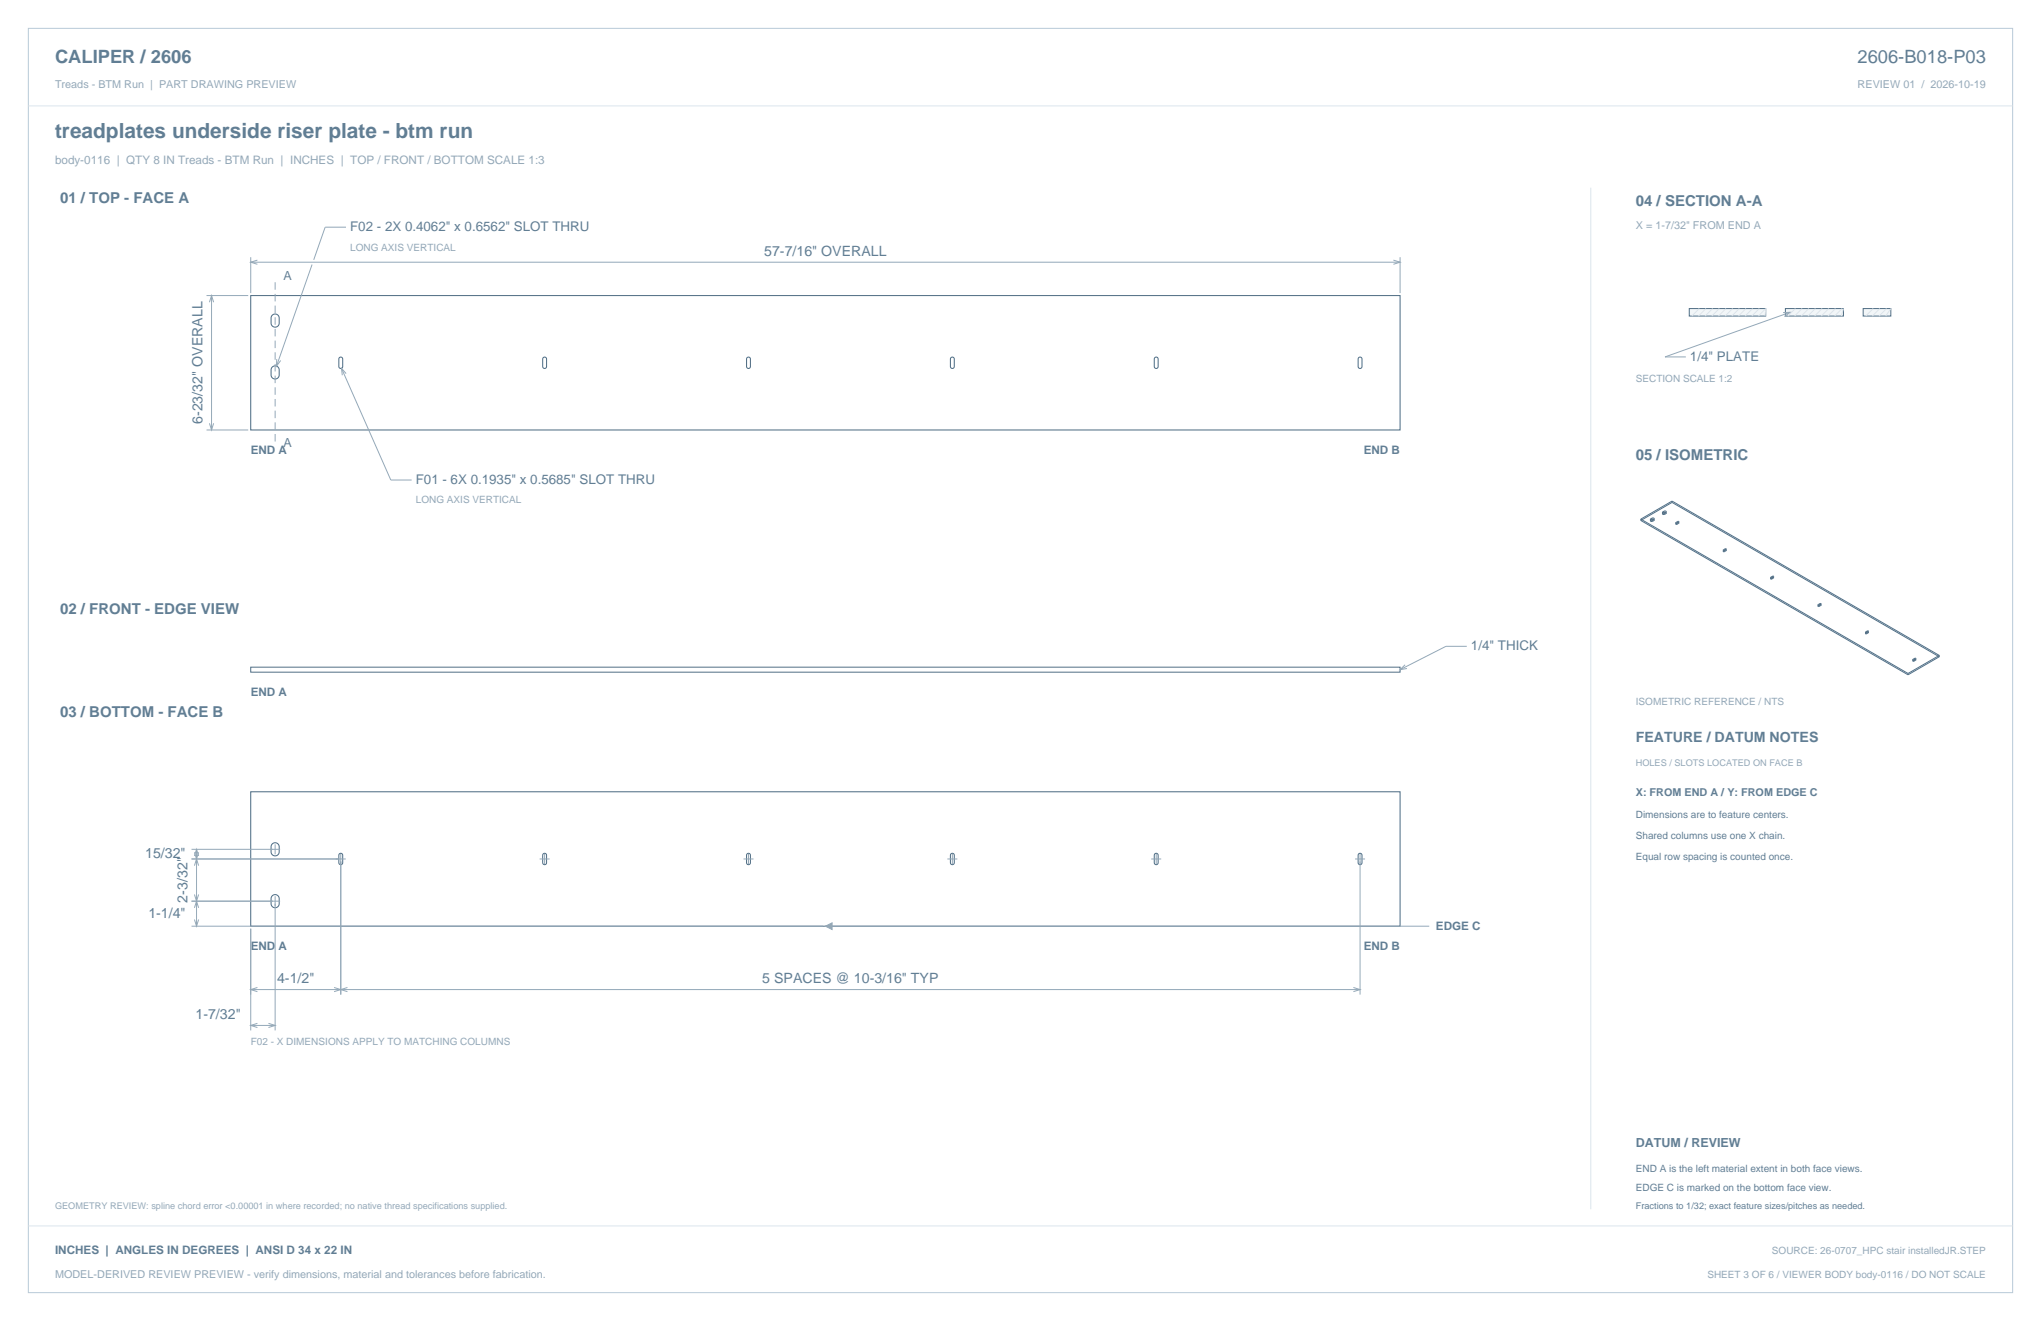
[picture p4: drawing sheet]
<svg xmlns="http://www.w3.org/2000/svg" width="864mm" height="559mm" viewBox="0 0 864 559" stroke-linecap="round" stroke-linejoin="round" font-family="sans-serif">
<defs><g id="words">
<text font-size="8.8" fill="#617e94" x="23.3" y="58.2">treadplates underside riser plate - btm run</text>
<g font-size="7.8" fill="#617e94">
<text x="23.3" y="26.8">CALIPER / 2606</text>
<text x="786" y="26.8">2606-B018-P03</text>
</g>
<g font-size="6.3" fill="#617e94">
<text x="25.4" y="86.1">01 / TOP - FACE A</text>
<text x="692.1" y="87.1">04 / SECTION A-A</text>
<text x="692.1" y="194.4">05 / ISOMETRIC</text>
<text x="25.4" y="259.6">02 / FRONT - EDGE VIEW</text>
<text x="25.4" y="303.4">03 / BOTTOM - FACE B</text>
</g>
<g font-size="6" fill="#617e94">
<text x="323.4" y="108.1">57-7/16&quot; OVERALL</text>
<text x="85.6" y="179.4" transform="rotate(-90 85.6 179.4)">6-23/32&quot; OVERALL</text>
<text x="692.1" y="314">FEATURE / DATUM NOTES</text>
<text x="61.4" y="363.1">15/32&quot;</text>
<text x="79.3" y="381.9" transform="rotate(-90 79.3 381.9)">2-3/32&quot;</text>
<text x="62.8" y="388.3">1-1/4&quot;</text>
<text x="117.2" y="415.8">4-1/2&quot;</text>
<text x="322.6" y="415.8">5 SPACES @ 10-3/16&quot; TYP</text>
<text x="82.7" y="431">1-7/32&quot;</text>
</g>
<g font-size="5.6" fill="#617e94">
<text x="148.2" y="97.9">F02 - 2X 0.4062&quot; x 0.6562&quot; SLOT THRU</text>
<text x="715.1" y="152.8">1/4&quot; PLATE</text>
<text x="175.9" y="204.8">F01 - 6X 0.1935&quot; x 0.5685&quot; SLOT THRU</text>
<text x="622.4" y="275.2">1/4&quot; THICK</text>
</g>
<g font-size="5.3" fill="#617e94">
<text x="119.9" y="118.3">A</text>
<text x="119.9" y="188.9">A</text>
<text x="692.1" y="485.1">DATUM / REVIEW</text>
</g>
<text font-size="4.9" fill="#93a8b9" x="23.3" y="69.5">body-0116 | QTY 8 IN Treads - BTM Run | INCHES | TOP / FRONT / BOTTOM SCALE 1:3</text>
<g font-size="4.9" fill="#617e94">
<text x="106.1" y="192.1">END A</text>
<text x="577" y="192.1">END B</text>
<text x="106.1" y="294.2">END A</text>
<text x="607.6" y="393.6">EDGE C</text>
<text x="106.1" y="401.7">END A</text>
<text x="577" y="401.7">END B</text>
<text x="23.3" y="530.6">INCHES | ANGLES IN DEGREES | ANSI D 34 x 22 IN</text>
</g>
<g font-size="4.6" fill="#93a8b9">
<text x="23.3" y="37">Treads - BTM Run | PART DRAWING PREVIEW</text>
<text x="786" y="37">REVIEW 01 / 2026-10-19</text>
<text x="692.1" y="97">X = 1-7/32&quot; FROM END A</text>
<text x="23.3" y="540.5">MODEL-DERIVED REVIEW PREVIEW - verify dimensions, material and tolerances before fabrication.</text>
</g>
<text font-size="4.6" fill="#617e94" x="692.1" y="336.9">X: FROM END A / Y: FROM EDGE C</text>
<g font-size="4.2" fill="#93a8b9">
<text x="148.2" y="106">LONG AXIS VERTICAL</text>
<text x="692.1" y="161.6">SECTION SCALE 1:2</text>
<text x="175.9" y="212.9">LONG AXIS VERTICAL</text>
<text x="692.1" y="298.1">ISOMETRIC REFERENCE / NTS</text>
<text x="106.1" y="441.9">F02 - X DIMENSIONS APPLY TO MATCHING COLUMNS</text>
<text x="749.7" y="530.6">SOURCE: 26-0707_HPC stair installedJR.STEP</text>
<text x="722.4" y="540.5">SHEET 3 OF 6 / VIEWER BODY body-0116 / DO NOT SCALE</text>
</g>
<g font-size="4.2" fill="#617e94">
<text x="692.1" y="346.1">Dimensions are to feature centers.</text>
<text x="692.1" y="354.9">Shared columns use one X chain.</text>
<text x="692.1" y="363.7">Equal row spacing is counted once.</text>
<text x="692.1" y="495.7">END A is the left material extent in both face views.</text>
<text x="692.1" y="503.8">EDGE C is marked on the bottom face view.</text>
</g>
<g font-size="3.9" fill="#93a8b9">
<text x="692.1" y="323.8">HOLES / SLOTS LOCATED ON FACE B</text>
<text x="23.3" y="511.5">GEOMETRY REVIEW: spline chord error &lt;0.00001 in where recorded; no native thread specifications supplied.</text>
</g>
<text font-size="3.9" fill="#617e94" x="692.1" y="511.5">Fractions to 1/32; exact feature sizes/pitches as needed.</text>
</g></defs>
<path d="M12 12h839.6v534.8h-839.6z" fill="none" stroke="#b8cad8" stroke-width=".42"/>
<path d="M12 44.8h839.6M673.1 79.4v432.1" fill="none" stroke="#dbe5ed" stroke-width=".42"/>
<g fill="none" stroke="#536f85" stroke-width=".44">
<path d="M106.1 125h486.3v56.9h-486.3zM115.2 133.3l.8-.4h.8l.8 .4 .4 .7 .1 3.1-1.1 1.2-1.3-.1-.9-1-.1-2.8zM115.2 155.3l.7-.5h.9l.8 .4 .4 .7 .1 3.1-1.1 1.2h-1.3l-.9-1-.1-2.9zM143.6 151.3l.8-.2 .6 .7v3.4l-.7 .7-.6-.2-.3-.5zM229.9 151.3l.8-.2 .6 .7v3.4l-.7 .7-.6-.2-.4-.5zM316.1 151.3l.9-.2 .5 .7v3.4l-.7 .7-.6-.2-.3-.5zM402.4 151.3l.8-.2 .6 .7v3.4l-.7 .7-.6-.2-.3-.5zM488.6 151.3l.9-.2 .5 .7v3.4l-.7 .7-.6-.2-.3-.5zM574.9 151.3l.8-.2 .6 .7v3.4l-.7 .7-.6-.2-.3-.5zM106.1 334.9h486.3v56.9h-486.3zM115.2 357l.8-.5h.8l1.2 1.1 .1 3.1-1.1 1.2h-1.3l-.9-1-.1-2.9zM115.2 378.9l.7-.4h.9l1.2 1.1 .1 3.1-1.1 1.2-1.3-.1-.9-1-.1-2.8z"/>
<path d="M143.6 361.2l.9-.2 .5 .7v3.4l-.7 .7-.6-.2-.3-.5zM229.9 361.2l.8-.2 .6 .7v3.4l-.7 .7-.6-.2-.4-.5zM316.1 361.2l.9-.2 .5 .7v3.4l-.7 .7-.6-.2-.3-.5zM402.4 361.2l.8-.2 .6 .7v3.4l-.7 .7-.6-.2-.3-.5zM488.6 361.2l.9-.2 .5 .7v3.4l-.7 .7-.6-.2-.3-.5zM574.9 361.2l.8-.2 .6 .7v3.4l-.7 .7-.6-.2-.3-.5z"/>
</g>
<g fill="none" stroke="#93a8b9" stroke-width=".42">
<path d="M146.4 96.1h-8.8l-4.9 13.8M106.1 108.8v15.2M106.1 110.9h486.3M108.9 110l-2.8 .9 2.8 .9M132 111.9l-15 43M589.6 110l2.8 .9-2.8 .9M592.4 108.8v15.2M87.4 125h17.6M88.6 127.8l.9-2.8 .9 2.8M89.5 125v56.9M117.1 151.9l-.1 3 1.8-2.4M144.5 155.8l20.9 47.3h8.8"/>
<path d="M146.4 158l-1.9-2.2 .3 2.9M88.6 179.1l.9 2.8 .9-2.8M87.4 181.9h17.6M620.6 273.4h-8.8l-19.4 9.9M594.5 281.2l-2.1 2.1 2.9-.5M81 359.3h37.5M83.2 359.3v32.5M116.4 357.2v4.2M81 363.4h65.3M82.3 366.2l.9-2.8 .8 2.8M82.3 378.4l.9 2.8 .8-2.8M82.3 362.1l.9-2.8 .8 2.8"/>
<path d="M82.3 360.5l.9 2.9 .8-2.9M116.4 379.1v56.8M144.2 361.2v59.5M228.3 363.4h4.3M230.4 361.2v4.3M314.6 363.4h4.2M316.7 361.2v4.3M400.8 363.4h4.3M403 361.2v4.3M487.1 363.4h4.2M489.2 361.2v4.3M573.4 363.4h4.2"/>
<path d="M575.5 361.2v59.5M81 381.2h37.5M81 391.8h267.2M82.3 384l.9-2.8 .8 2.8M82.3 389l.9 2.8 .8-2.8M106.1 392.9v43M349.2 391.8h255.6M106.1 418.6h469.4M108.9 417.7l-2.8 .9 2.8 .9M141.4 417.7l2.8 .9-2.8 .9M147 417.7l-2.8 .9 2.8 .9M572.7 417.7l2.8 .9-2.8 .9"/>
<path d="M106.1 433.8h10.3M108.9 432.9l-2.8 .9 2.8 .9M113.6 432.9l2.8 .9-2.8 .9"/>
</g>
<path d="M116.4 119.4v67.8" fill="none" stroke="#93a8b9" stroke-width=".42" stroke-dasharray="3.2 1.8" stroke-linecap="butt"/>
<path d="M106.1 282.2h486.3v2.1h-486.3z" fill="none" stroke="#536f85" stroke-width=".42"/>
<path d="M349.2 391.8l2.9-1.4v2.8z" fill="#93a8b9" stroke="#93a8b9" stroke-width=".42"/>
<path d="M714.8 130.5h32.3v3.2h-32.3z" fill-rule="evenodd" fill="#f2f6f9" stroke="#536f85" stroke-width=".42"/>
<path d="M719 130.5l-3.2 3.2M721.8 130.5l-3.2 3.2M724.6 130.5l-3.1 3.2M727.5 130.5l-3.2 3.2M730.3 130.5l-3.2 3.2M733.1 130.5l-3.2 3.2M735.9 130.5l-3.1 3.2M738.8 130.5l-3.2 3.2M741.6 130.5l-3.2 3.2M744 133.7l3.1-3.2-.2 3.2M744.4 130.5l-3.2 3.2" fill="none" stroke="#dbe5ed" stroke-width=".42"/>
<path d="M755.4 130.5h24.6v3.2h-24.6z" fill-rule="evenodd" fill="#f2f6f9" stroke="#536f85" stroke-width=".42"/>
<path d="M759.7 130.5l-3.2 3.2M762.5 130.5l-3.2 3.2M765.3 130.5l-3.2 3.2M768.1 130.5l-3.1 3.2M771 130.5l-3.2 3.2M773.8 130.5l-3.2 3.2M776.6 130.5l-3.2 3.2M779.4 130.5l-3.1 3.2M780 130.5l-.9 3.2" fill="none" stroke="#dbe5ed" stroke-width=".42"/>
<path d="M788.4 130.5h11.7v3.2h-11.7z" fill-rule="evenodd" fill="#f2f6f9" stroke="#536f85" stroke-width=".42"/>
<path d="M792.6 130.5l-3.2 3.2M795.4 130.5l-3.2 3.2M798.2 130.5l-3.1 3.2M800.1 130.5l-2.2 3.2M12 518.6h839.6" fill="none" stroke="#dbe5ed" stroke-width=".42"/>
<path d="M754.5 132.2l2.9-.1-2.3 1.8M757.4 132.1l-52.9 18.9h8.8" fill="none" stroke="#93a8b9" stroke-width=".42"/>
<g fill="none" stroke="#536f85" stroke-width=".42">
<path d="M694.3 219.6v.6M694.3 219.6l113 65.3M698.5 219.5v.4h.8M698.5 219.5v1M699 219.8l-.6 .4 .1 .3M699 219.2h.8v.5M699 219.8h.8v.4M699 219.2l-.5 .3M699 219.2v.6M699.3 219.9v.6M699.8 219.7v.5M699.8 219.7l-.5 .2"/>
<path d="M703.6 216.5v.5h.8M703.6 217.6h.8M703.6 216.5v1.1M704.1 216.8l-.6 .4 .1 .4M704.1 216.2h.8v.5M704.1 216.8h.8v.5M704.1 216.2v.6M704.1 216.2l-.5 .3M704.4 217v.6M704.9 217.3l-.5 .3M704.9 216.7l-.5 .3M704.9 216.7v.6"/>
<path d="M707.5 212.5l-13.2 7.7M707.5 212l113.1 65.3M707.5 212.5l113.1 65.3M707.5 212l-13.2 7.6M707.5 212v.5M694.3 220.2l113 65.3M698.5 220.5h.8M699.8 220.2l-.5 .3M709.2 221l.4 .2M709.2 221.8h.4M709.2 221v.8M709.6 221.2v.6"/>
<path d="M709.9 221.1l.4 .3M709.9 221.1l-.7 .7M709.9 220.6l.4 .2M709.9 220.6l-.7 .4M709.9 220.6v.5M710.3 221.4l-.7 .4M710.3 220.8l-.7 .4M710.3 220.8v.6M729.2 232.6l.4 .2M729.2 233.4h.4M729.2 232.6v.8M729.6 232.8v.6"/>
<path d="M730 232.2l.4 .2M730 232.7l.4 .2M730 232.7l-.8 .7M730 232.2v.5M730 232.2l-.8 .4M730.4 232.4v.5M730.4 232.9l-.8 .5M730.4 232.4l-.8 .4M749.3 244.2l.4 .2M749.3 244.9h.4M749.3 244.2v.7M749.7 244.4v.5"/>
<path d="M750 244.3l-.7 .6M750 243.7l.4 .3M750 244.3l.4 .2M750 243.7l-.7 .5M750 243.7v.6M750.4 244.5l-.7 .4M750.4 244v.5M750.4 244l-.7 .4M769.3 256.5h.4M769.3 255.7l.4 .3M769.3 255.7v.8M769.7 256v.5"/>
<path d="M770.1 255.9l.4 .2M770.1 255.9l-.8 .6M770.1 255.3l.4 .2M770.1 255.3v.6M770.1 255.3l-.8 .4M770.5 255.5l-.8 .5M770.5 255.5v.6M770.5 256.1l-.8 .4M789.4 267.3l.4 .2M789.4 268.1h.4M789.4 267.3v.8M789.8 267.5v.6"/>
<path d="M790.1 267.5l.4 .2M790.1 266.9l.4 .2M790.1 267.5l-.7 .6M790.1 266.9l-.7 .4M790.1 266.9v.6M790.5 267.1v.6M790.5 267.7l-.7 .4M790.5 267.1l-.7 .4M809.5 278.9l.3 .2M809.5 279.7h.3M809.5 278.9v.8M809.8 279.1v.6"/>
<path d="M810.2 279l.4 .3M810.2 279l-.7 .7M810.2 278.5l.4 .2M810.2 278.5v.5M810.2 278.5l-.7 .4M810.6 278.7l-.8 .4M810.6 278.7v.6M810.6 279.3l-.8 .4M820.6 277.3l-13.3 7.6M820.6 277.3v.5M820.6 277.8l-13.3 7.7M807.3 284.9v.6"/>
</g>
<use href="#words"/>
</svg>
